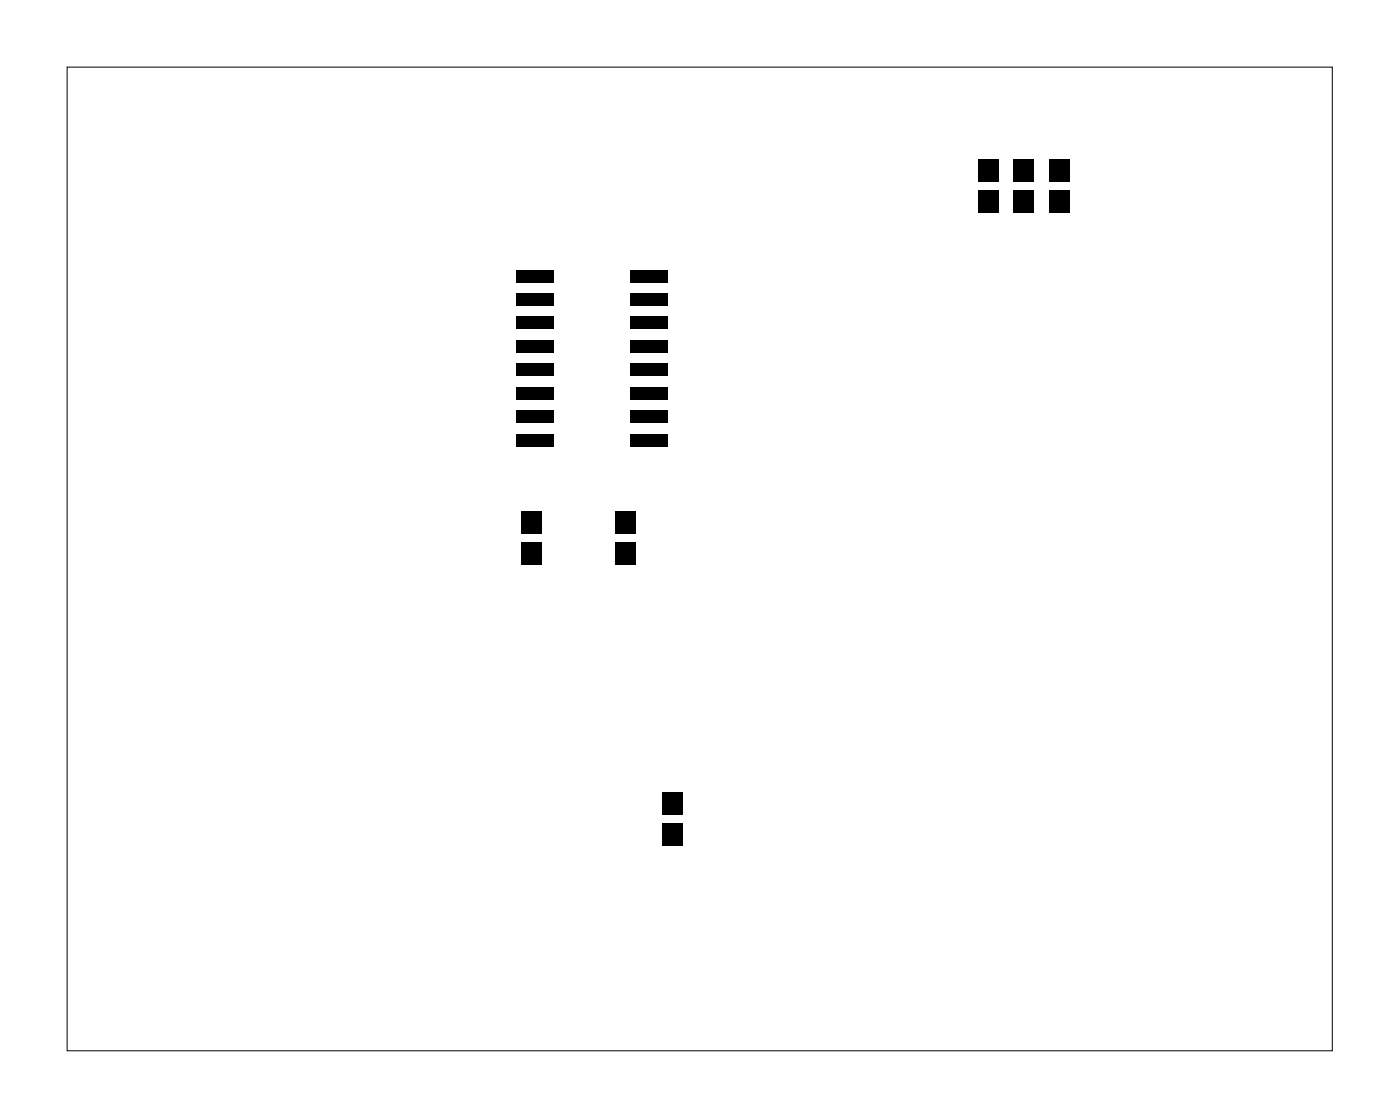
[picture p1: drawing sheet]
<svg xmlns="http://www.w3.org/2000/svg" width="76mm" height="61mm" viewBox="0 0 76 61" stroke-linecap="round" stroke-linejoin="round" font-family="sans-serif">
<path d="M3.6 3.6h68.6v53.3h-68.6z" fill="none" stroke="#000" stroke-width=".05"/>
<g fill="#000">
<path d="M28 18.4h2v.7h-2zM28 17.2h2v.6h-2zM28 15.9h2v.7h-2zM28 14.6h2v.7h-2zM34.1 14.6h2.1v.7h-2.1zM34.1 15.9h2.1v.7h-2.1zM34.1 17.2h2.1v.6h-2.1zM34.1 18.4h2.1v.7h-2.1zM53 8.6h1.1v1.2h-1.1zM53 10.3h1.1v1.2h-1.1zM54.9 8.6h1.1v1.2h-1.1zM54.9 10.3h1.1v1.2h-1.1z"/>
<path d="M56.8 8.6h1.1v1.2h-1.1zM56.8 10.3h1.1v1.2h-1.1zM28.3 27.7h1.1v1.2h-1.1zM28.3 29.4h1.1v1.2h-1.1zM28 23.5h2v.7h-2zM28 22.2h2v.7h-2zM28 21h2v.6h-2zM28 19.7h2v.7h-2zM33.3 27.7h1.1v1.2h-1.1zM33.3 29.4h1.1v1.2h-1.1zM34.1 19.7h2.1v.7h-2.1zM34.1 21h2.1v.6h-2.1z"/>
<path d="M34.1 22.2h2.1v.7h-2.1zM34.1 23.5h2.1v.7h-2.1zM35.9 42.9h1.1v1.2h-1.1zM35.9 44.6h1.1v1.2h-1.1z"/>
</g>
</svg>
